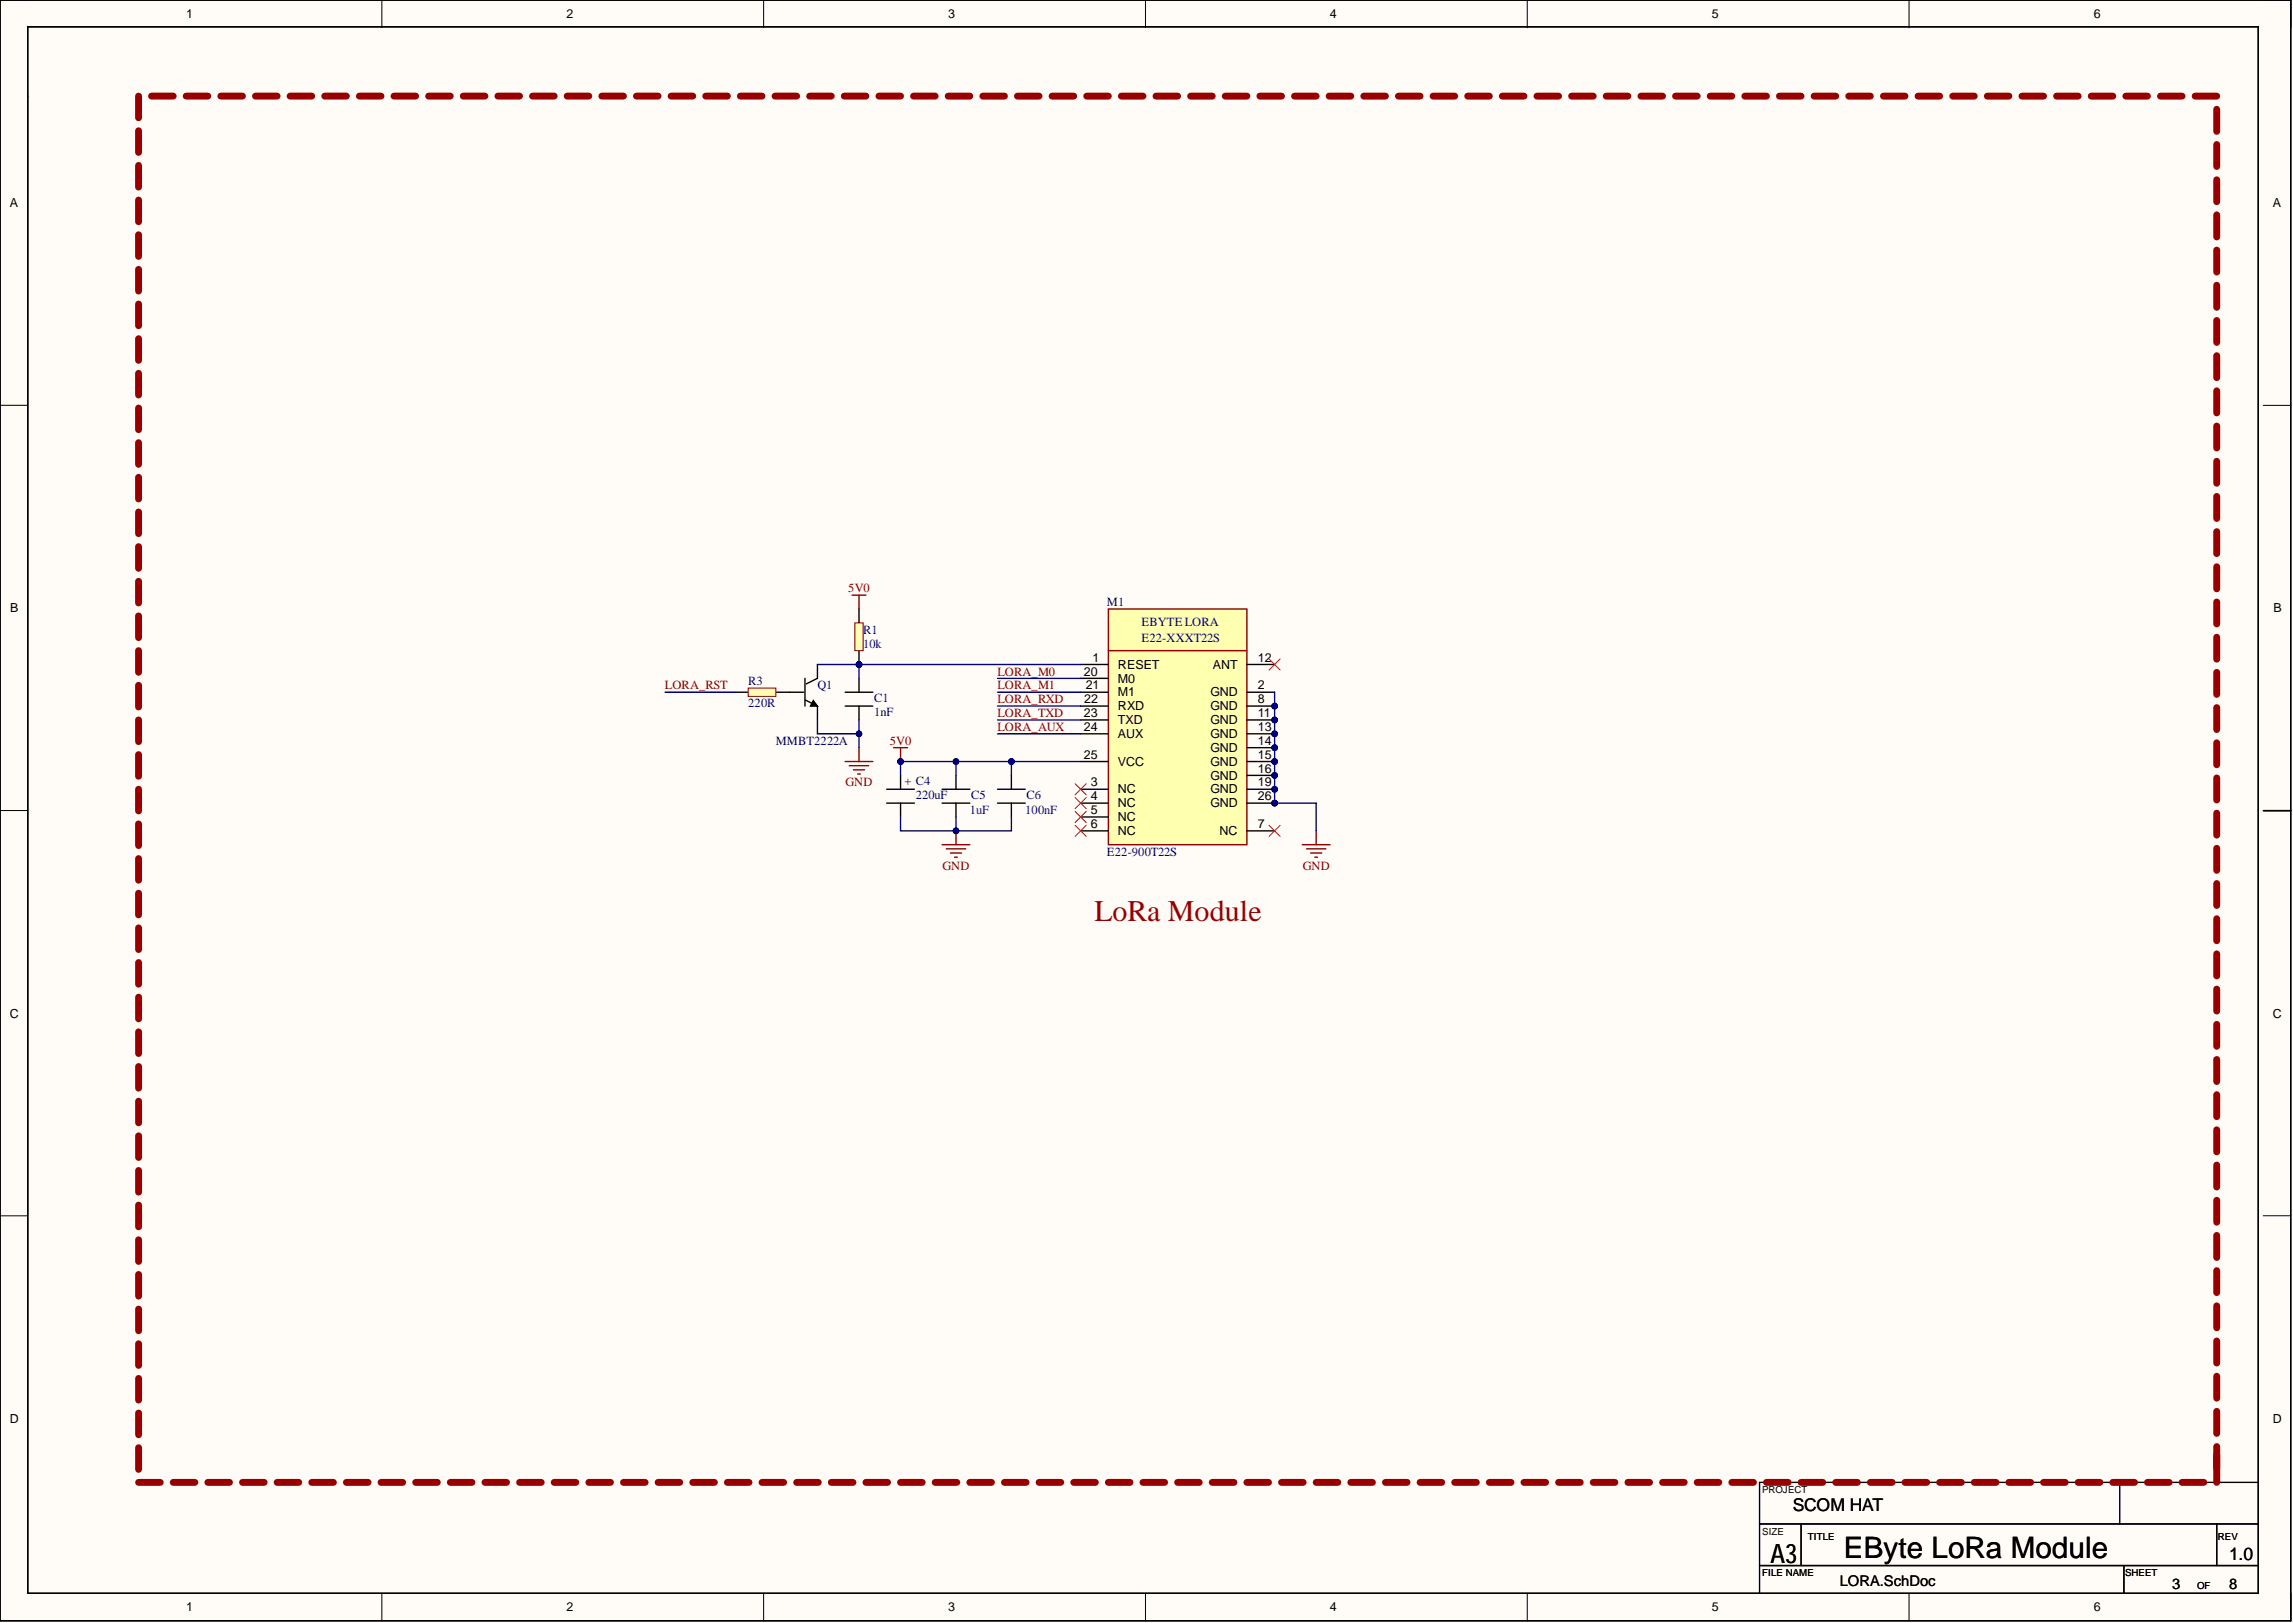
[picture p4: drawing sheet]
<svg xmlns="http://www.w3.org/2000/svg" width="420mm" height="297mm" viewBox="0 0 420 297" stroke-linecap="round" stroke-linejoin="round" font-family="sans-serif">
<defs><g id="words">
<text font-size="5.5" fill="#980000" x="200.4" y="168.6">LoRa Module</text>
<text font-size="5.4" x="337.6" y="285.1">EByte LoRa Module</text>
<text font-size="4.9" x="324.1" y="286">A3</text>
<g font-size="3.2">
<text x="328.2" y="276.5">SCOM HAT</text>
<text x="408.1" y="285.6">1.0</text>
</g>
<g font-size="2.7">
<text x="336.8" y="290.2">LORA.SchDoc</text>
<text x="397.7" y="290.8">3</text>
<text x="408.1" y="290.8">8</text>
</g>
<g font-size="2.3">
<text x="34.1" y="3.3">1</text>
<text x="103.7" y="3.3">2</text>
<text x="173.6" y="3.3">3</text>
<text x="243.5" y="3.3">4</text>
<text x="313.4" y="3.3">5</text>
<text x="383.3" y="3.3">6</text>
<text x="1.8" y="37.9">A</text>
<text x="416.1" y="37.9">A</text>
<text x="1.9" y="112.1">B</text>
<text x="416.2" y="112.1">B</text>
<text x="198.4" y="123.6">20</text>
<text x="200" y="121.1">1</text>
<text x="204.7" y="122.4">RESET</text>
<text x="204.7" y="124.9">M0</text>
<text x="222" y="122.4">ANT</text>
<text x="230.3" y="121.1">12</text>
<text x="198.4" y="131.3">23</text>
<text x="198.5" y="128.7">22</text>
<text x="198.8" y="126.2">21</text>
<text x="204.7" y="127.5">M1</text>
<text x="204.7" y="130">RXD</text>
<text x="221.6" y="127.5">GND</text>
<text x="221.6" y="130">GND</text>
<text x="230.3" y="126.2">2</text>
<text x="230.3" y="128.7">8</text>
<text x="230.3" y="131.3">11</text>
<text x="198.4" y="133.8">24</text>
<text x="204.7" y="132.5">TXD</text>
<text x="204.7" y="135.1">AUX</text>
<text x="221.6" y="132.5">GND</text>
<text x="221.6" y="135.1">GND</text>
<text x="221.6" y="137.6">GND</text>
<text x="230.3" y="133.8">13</text>
<text x="230.3" y="136.3">14</text>
<text x="165.6" y="143.7">+ C4</text>
<text x="198.4" y="138.9">25</text>
<text x="199.7" y="143.9">3</text>
<text x="204.7" y="140.1">VCC</text>
<text x="221.6" y="140.1">GND</text>
<text x="221.6" y="142.7">GND</text>
<text x="230.3" y="138.9">15</text>
<text x="230.3" y="141.4">16</text>
<text x="230.3" y="143.9">19</text>
<text x="199.7" y="146.5">4</text>
<text x="199.7" y="149">5</text>
<text x="204.7" y="145.2">NC</text>
<text x="204.7" y="147.7">NC</text>
<text x="221.6" y="145.2">GND</text>
<text x="221.6" y="147.7">GND</text>
<text x="230.3" y="146.5">26</text>
<text x="199.7" y="151.6">6</text>
<text x="204.7" y="150.3">NC</text>
<text x="204.7" y="152.8">NC</text>
<text x="223.3" y="152.8">NC</text>
<text x="230.3" y="151.6">7</text>
<text x="1.8" y="186.2">C</text>
<text x="416.1" y="186.2">C</text>
<text x="1.8" y="260.4">D</text>
<text x="416.1" y="260.4">D</text>
<text x="34.1" y="294.9">1</text>
<text x="103.7" y="294.9">2</text>
<text x="173.6" y="294.9">3</text>
<text x="243.5" y="294.9">4</text>
<text x="313.4" y="294.9">5</text>
<text x="383.3" y="294.9">6</text>
</g>
<g font-size="2.3" fill="#800000">
<text x="155.3" y="108.4">5V0</text>
<text x="182.6" y="123.6">LORA_M0</text>
<text x="121.7" y="126.2">LORA_RST</text>
<text x="182.6" y="131.3">LORA_TXD</text>
<text x="182.6" y="128.7">LORA_RXD</text>
<text x="182.6" y="126.2">LORA_M1</text>
<text x="162.9" y="136.3">5V0</text>
<text x="182.6" y="133.8">LORA_AUX</text>
<text x="154.8" y="143.9">GND</text>
<text x="172.6" y="159.2">GND</text>
<text x="238.5" y="159.2">GND</text>
</g>
<g font-size="2.3" fill="#000080">
<text x="202.7" y="111">M1</text>
<text x="158" y="118.6">10k</text>
<text x="158" y="116">R1</text>
<text x="209" y="114.5">EBYTE LORA</text>
<text x="209" y="117.6">E22-XXXT22S</text>
<text x="137" y="125.4">R3</text>
<text x="137" y="129.5">220R</text>
<text x="149.6" y="126.2">Q1</text>
<text x="160" y="131">1nF</text>
<text x="160" y="128.5">C1</text>
<text x="142" y="136.3">MMBT2222A</text>
<text x="167.7" y="146.2">220uF</text>
<text x="177.5" y="149">1uF</text>
<text x="177.8" y="146.2">C5</text>
<text x="187.7" y="149">100nF</text>
<text x="187.9" y="146.2">C6</text>
<text x="202.7" y="156.6">E22-900T22S</text>
</g>
<g font-size="1.8">
<text x="322.6" y="273.2">PROJECT</text>
<text x="322.6" y="280.9">SIZE</text>
<text x="331" y="281.9">TITLE</text>
<text x="406.1" y="281.9">REV</text>
<text x="322.6" y="288.5">FILE NAME</text>
<text x="389.1" y="288.5">SHEET</text>
<text x="402.3" y="290.8">OF</text>
</g>
</g></defs>
<g fill="#fffcf8">
<path d="M0 0h419.4v296.7h-419.4z" fill-rule="evenodd"/>
<path d="M5.1 5.1h409.3v286.5h-409.3z" fill-rule="evenodd"/>
</g>
<g fill="none" stroke="#000" stroke-width=".18">
<path d="M0 0h5.1M69.9 0v5.1M139.8 0v5.1M209.7 0v5.1M279.6 0v5.1M349.5 0v5.1M414.4 0h5v5.1M0 74.2h5.1M414.4 74.2h5M0 148.3h5.1M414.4 148.4h5M0 222.5h5.1"/>
<path d="M414.4 222.5h5M69.9 291.6v5.1M139.8 291.6v5.1M209.7 291.6v5.1M279.6 291.6v5.1M349.5 291.6v5.1M419.4 291.6v5.1"/>
</g>
<g fill="none" stroke="#000" stroke-width=".25">
<path d="M0 0v296.6h419.4v-296.6h-419.4M5.1 4.9h408.3v286.7h-408.3zM154.7 129.2h5.1M154.7 126.7h5.1M157.3 124.2v2.5M157.3 129.2v2.6M414.4 148.4h5M322.1 278.9h91.3M329.7 278.9v7.6M388.1 271.3v7.6M405.8 278.9v7.6M413.4 271.3h-91.3v20.3"/>
<path d="M322.1 286.5h91.3M388.8 286.5v5.1"/>
</g>
<circle cx="157.3" cy="121.6" r=".51" fill="#000080"/>
<circle cx="157.3" cy="121.6" r=".51" fill="none" stroke="#000080" stroke-width=".18"/>
<path d="M157.3 119.1v2.5" fill="none" stroke="#000" stroke-width=".25"/>
<circle cx="157.3" cy="121.6" r=".51" fill="#000080"/>
<circle cx="157.3" cy="121.6" r=".51" fill="none" stroke="#000080" stroke-width=".18"/>
<path d="M157.3 111.5v2.5" fill="none" stroke="#000" stroke-width=".25"/>
<path d="M156.5 114h1.5v5.1h-1.5z" fill-rule="evenodd" fill="#ffffb0"/>
<path d="M156.5 114h1.5v5.1h-1.5z" fill="none" stroke="#800000" stroke-width=".18"/>
<path d="M156 108.9h2.5M157.3 108.9v2.6M154.7 139.4h5.1M157.3 136.8v2.6M155.5 140.1h3.5M156.3 140.9h2M157 141.7h.5M238.4 154.6h5.1M239.2 155.4h3.5M240 156.1h2M240.7 156.9h.5M241 152.1v2.5" fill="none" stroke="#800000" stroke-width=".25"/>
<circle cx="233.4" cy="129.2" r=".51" fill="#000080"/>
<circle cx="233.4" cy="129.2" r=".51" fill="none" stroke="#000080" stroke-width=".18"/>
<circle cx="233.4" cy="131.8" r=".51" fill="#000080"/>
<circle cx="233.4" cy="131.8" r=".51" fill="none" stroke="#000080" stroke-width=".18"/>
<circle cx="233.4" cy="134.3" r=".51" fill="#000080"/>
<circle cx="233.4" cy="134.3" r=".51" fill="none" stroke="#000080" stroke-width=".18"/>
<circle cx="233.4" cy="136.8" r=".51" fill="#000080"/>
<circle cx="233.4" cy="136.8" r=".51" fill="none" stroke="#000080" stroke-width=".18"/>
<circle cx="233.4" cy="139.4" r=".51" fill="#000080"/>
<circle cx="233.4" cy="139.4" r=".51" fill="none" stroke="#000080" stroke-width=".18"/>
<circle cx="233.4" cy="141.9" r=".51" fill="#000080"/>
<circle cx="233.4" cy="141.9" r=".51" fill="none" stroke="#000080" stroke-width=".18"/>
<circle cx="233.4" cy="144.5" r=".51" fill="#000080"/>
<circle cx="233.4" cy="144.5" r=".51" fill="none" stroke="#000080" stroke-width=".18"/>
<circle cx="233.4" cy="147" r=".51" fill="#000080"/>
<circle cx="233.4" cy="147" r=".51" fill="none" stroke="#000080" stroke-width=".18"/>
<path d="M202.9 111.5h25.4v43.1h-25.4z" fill-rule="evenodd" fill="#ffffb0"/>
<path d="M202.9 111.5h25.4v43.1h-25.4z" fill="none" stroke="#800000" stroke-width=".25"/>
<path d="M197.8 121.6h5.1M228.3 126.7h5.1M228.3 129.2h5.1M197.8 144.4h5.1M197.8 147h5.1M197.8 149.5h5.1M197.8 152.1h5.1M228.3 152.1h5.1" fill="none" stroke="#000" stroke-width=".25"/>
<circle cx="233.4" cy="129.2" r=".51" fill="#000080"/>
<circle cx="233.4" cy="129.2" r=".51" fill="none" stroke="#000080" stroke-width=".18"/>
<path d="M228.3 131.8h5.1" fill="none" stroke="#000" stroke-width=".25"/>
<circle cx="233.4" cy="131.8" r=".51" fill="#000080"/>
<circle cx="233.4" cy="131.8" r=".51" fill="none" stroke="#000080" stroke-width=".18"/>
<path d="M228.3 121.6h5.1M228.3 134.3h5.1" fill="none" stroke="#000" stroke-width=".25"/>
<circle cx="233.4" cy="134.3" r=".51" fill="#000080"/>
<circle cx="233.4" cy="134.3" r=".51" fill="none" stroke="#000080" stroke-width=".18"/>
<path d="M228.3 136.8h5.1" fill="none" stroke="#000" stroke-width=".25"/>
<circle cx="233.4" cy="136.8" r=".51" fill="#000080"/>
<circle cx="233.4" cy="136.8" r=".51" fill="none" stroke="#000080" stroke-width=".18"/>
<path d="M228.3 139.4h5.1" fill="none" stroke="#000" stroke-width=".25"/>
<circle cx="233.4" cy="139.4" r=".51" fill="#000080"/>
<circle cx="233.4" cy="139.4" r=".51" fill="none" stroke="#000080" stroke-width=".18"/>
<path d="M228.3 141.9h5.1" fill="none" stroke="#000" stroke-width=".25"/>
<circle cx="233.4" cy="141.9" r=".51" fill="#000080"/>
<circle cx="233.4" cy="141.9" r=".51" fill="none" stroke="#000080" stroke-width=".18"/>
<path d="M228.3 144.4h5.1" fill="none" stroke="#000" stroke-width=".25"/>
<circle cx="233.4" cy="144.5" r=".51" fill="#000080"/>
<circle cx="233.4" cy="144.5" r=".51" fill="none" stroke="#000080" stroke-width=".18"/>
<path d="M197.8 124.2h5.1M197.8 126.7h5.1M197.8 129.2h5.1M197.8 131.8h5.1M197.8 134.3h5.1M197.8 139.4h5.1M228.3 147h5.1" fill="none" stroke="#000" stroke-width=".25"/>
<circle cx="233.4" cy="147" r=".51" fill="#000080"/>
<circle cx="233.4" cy="147" r=".51" fill="none" stroke="#000080" stroke-width=".18"/>
<path d="M202.9 119.1h25.4" fill="none" stroke="#980000" stroke-width=".25"/>
<path d="M196.8 143.4l2.1 2.1M196.8 146l2.1 2M196.8 148.5l2.1 2M196.8 151l2.1 2.1M198.9 143.4l-2.1 2.1M198.9 146l-2.1 2M198.9 148.5l-2.1 2M198.9 151l-2.1 2.1M232.3 151l2.1 2.1M234.4 151l-2.1 2.1" fill="none" stroke="#f00" stroke-width=".18"/>
<path d="M162.3 147h5.1M162.3 144.4h5.1M164.9 141.9v2.5M164.9 147v2.5M172.5 147h5.1M172.5 144.4h5.1M175 141.9v2.5M175 147v2.5M182.6 147h5.1M182.6 144.4h5.1M185.2 141.9v2.5M185.2 147v2.5" fill="none" stroke="#000" stroke-width=".25"/>
<path d="M172.5 154.6h5.1M173.2 155.4h3.6M174 156.1h2M174.8 156.9h.5M175 152.1v2.5" fill="none" stroke="#800000" stroke-width=".25"/>
<circle cx="175" cy="152.1" r=".51" fill="#000080"/>
<circle cx="175" cy="152.1" r=".51" fill="none" stroke="#000080" stroke-width=".18"/>
<path d="M163.6 136.8h2.5M164.9 136.8v2.6" fill="none" stroke="#800000" stroke-width=".25"/>
<circle cx="164.9" cy="139.4" r=".51" fill="#000080"/>
<circle cx="164.9" cy="139.4" r=".51" fill="none" stroke="#000080" stroke-width=".18"/>
<path d="M134.4 126.7h2.6M142 126.7h5.1M147.4 124.2v5M147.4 128.1l1.3 .6M148.9 128.2l.8 1h-1.3zM149.7 121.6v2.6l-2.1 1M149.7 129.2v2.6" fill="none" stroke="#000" stroke-width=".25"/>
<path d="M148.9 128.2l.8 1h-1.3z" fill="#000"/>
<path d="M137 125.9h5v1.6h-5z" fill-rule="evenodd" fill="#ffffb0"/>
<path d="M137 125.9h5v1.6h-5z" fill="none" stroke="#800000" stroke-width=".18"/>
<path d="M182.6 124.2h15.2M182.6 126.7h15.2M182.6 129.2h15.2M182.6 131.8h15.2M182.6 134.3h15.2M233.4 126.7v20.3" fill="none" stroke="#000080" stroke-width=".25"/>
<circle cx="233.4" cy="129.2" r=".51" fill="#000080"/>
<circle cx="233.4" cy="129.2" r=".51" fill="none" stroke="#000080" stroke-width=".18"/>
<circle cx="233.4" cy="131.8" r=".51" fill="#000080"/>
<circle cx="233.4" cy="131.8" r=".51" fill="none" stroke="#000080" stroke-width=".18"/>
<circle cx="233.4" cy="134.3" r=".51" fill="#000080"/>
<circle cx="233.4" cy="134.3" r=".51" fill="none" stroke="#000080" stroke-width=".18"/>
<circle cx="233.4" cy="136.8" r=".51" fill="#000080"/>
<circle cx="233.4" cy="136.8" r=".51" fill="none" stroke="#000080" stroke-width=".18"/>
<circle cx="233.4" cy="139.4" r=".51" fill="#000080"/>
<circle cx="233.4" cy="139.4" r=".51" fill="none" stroke="#000080" stroke-width=".18"/>
<circle cx="233.4" cy="141.9" r=".51" fill="#000080"/>
<circle cx="233.4" cy="141.9" r=".51" fill="none" stroke="#000080" stroke-width=".18"/>
<circle cx="233.4" cy="144.5" r=".51" fill="#000080"/>
<circle cx="233.4" cy="144.5" r=".51" fill="none" stroke="#000080" stroke-width=".18"/>
<circle cx="233.4" cy="147" r=".51" fill="#000080"/>
<circle cx="233.4" cy="147" r=".51" fill="none" stroke="#000080" stroke-width=".18"/>
<path d="M233.4 147h7.6v5.1" fill="none" stroke="#000080" stroke-width=".25"/>
<circle cx="233.4" cy="147" r=".51" fill="#000080"/>
<circle cx="233.4" cy="147" r=".51" fill="none" stroke="#000080" stroke-width=".18"/>
<path d="M185.2 139.4h12.6" fill="none" stroke="#000080" stroke-width=".25"/>
<circle cx="185.2" cy="139.4" r=".51" fill="#000080"/>
<circle cx="185.2" cy="139.4" r=".51" fill="none" stroke="#000080" stroke-width=".18"/>
<path d="M164.9 149.5v2.6h20.3v-2.6" fill="none" stroke="#000080" stroke-width=".25"/>
<circle cx="175" cy="152.1" r=".51" fill="#000080"/>
<circle cx="175" cy="152.1" r=".51" fill="none" stroke="#000080" stroke-width=".18"/>
<path d="M175 149.5v2.6" fill="none" stroke="#000080" stroke-width=".25"/>
<circle cx="175" cy="152.1" r=".51" fill="#000080"/>
<circle cx="175" cy="152.1" r=".51" fill="none" stroke="#000080" stroke-width=".18"/>
<path d="M164.9 139.4h20.3" fill="none" stroke="#000080" stroke-width=".25"/>
<circle cx="164.9" cy="139.4" r=".51" fill="#000080"/>
<circle cx="164.9" cy="139.4" r=".51" fill="none" stroke="#000080" stroke-width=".18"/>
<circle cx="175" cy="139.4" r=".51" fill="#000080"/>
<circle cx="175" cy="139.4" r=".51" fill="none" stroke="#000080" stroke-width=".18"/>
<circle cx="185.2" cy="139.4" r=".51" fill="#000080"/>
<circle cx="185.2" cy="139.4" r=".51" fill="none" stroke="#000080" stroke-width=".18"/>
<path d="M164.9 139.4v2.5" fill="none" stroke="#000080" stroke-width=".25"/>
<circle cx="164.9" cy="139.4" r=".51" fill="#000080"/>
<circle cx="164.9" cy="139.4" r=".51" fill="none" stroke="#000080" stroke-width=".18"/>
<path d="M175 139.4v2.5" fill="none" stroke="#000080" stroke-width=".25"/>
<circle cx="175" cy="139.4" r=".51" fill="#000080"/>
<circle cx="175" cy="139.4" r=".51" fill="none" stroke="#000080" stroke-width=".18"/>
<path d="M185.2 139.4v2.5" fill="none" stroke="#000080" stroke-width=".25"/>
<circle cx="185.2" cy="139.4" r=".51" fill="#000080"/>
<circle cx="185.2" cy="139.4" r=".51" fill="none" stroke="#000080" stroke-width=".18"/>
<path d="M149.7 121.6h7.6" fill="none" stroke="#000080" stroke-width=".25"/>
<circle cx="157.3" cy="121.6" r=".51" fill="#000080"/>
<circle cx="157.3" cy="121.6" r=".51" fill="none" stroke="#000080" stroke-width=".18"/>
<path d="M149.7 131.8v2.5h7.6" fill="none" stroke="#000080" stroke-width=".25"/>
<circle cx="157.3" cy="134.3" r=".51" fill="#000080"/>
<circle cx="157.3" cy="134.3" r=".51" fill="none" stroke="#000080" stroke-width=".18"/>
<path d="M121.8 126.7h12.6M157.3 131.8v5" fill="none" stroke="#000080" stroke-width=".25"/>
<circle cx="157.3" cy="134.3" r=".51" fill="#000080"/>
<circle cx="157.3" cy="134.3" r=".51" fill="none" stroke="#000080" stroke-width=".18"/>
<path d="M157.3 121.6v2.6" fill="none" stroke="#000080" stroke-width=".25"/>
<circle cx="157.3" cy="121.6" r=".51" fill="#000080"/>
<circle cx="157.3" cy="121.6" r=".51" fill="none" stroke="#000080" stroke-width=".18"/>
<path d="M157.3 121.6h40.5" fill="none" stroke="#000080" stroke-width=".25"/>
<circle cx="157.3" cy="121.6" r=".51" fill="#000080"/>
<circle cx="157.3" cy="121.6" r=".51" fill="none" stroke="#000080" stroke-width=".18"/>
<g fill="none" stroke="#980000" stroke-width="1.3">
<path d="M25.4 17.6v4M27.7 17.6h4M34.1 17.6h4M40.4 17.6h4M46.8 17.6h3.9M53.1 17.6h4M59.5 17.6h3.9M65.8 17.6h4M72.1 17.6h4M78.5 17.6h3.9M84.8 17.6h4M91.2 17.6h3.9"/>
<path d="M97.5 17.6h4M103.8 17.6h4M110.2 17.6h3.9M116.5 17.6h4M122.9 17.6h3.9M129.2 17.6h4M135.5 17.6h4M141.9 17.6h4M148.2 17.6h4M154.6 17.6h3.9M160.9 17.6h4M167.3 17.6h3.9"/>
<path d="M173.6 17.6h4M179.9 17.6h4M186.3 17.6h3.9M192.6 17.6h4M199 17.6h3.9M205.3 17.6h4M211.6 17.6h4M218 17.6h3.9M224.3 17.6h4M230.7 17.6h3.9M237 17.6h4M243.3 17.6h4"/>
<path d="M249.7 17.6h3.9M256 17.6h4M262.4 17.6h3.9M268.7 17.6h4M275 17.6h4M281.4 17.6h4M287.7 17.6h4M294.1 17.6h3.9M300.4 17.6h4M306.8 17.6h3.9M313.1 17.6h4M319.4 17.6h4"/>
<path d="M325.8 17.6h3.9M332.1 17.6h4M338.5 17.6h3.9M344.8 17.6h4M351.2 17.6h3.9M357.5 17.6h4M363.8 17.6h4M370.2 17.6h3.9M376.5 17.6h4M382.9 17.6h3.9M389.2 17.6h4M395.5 17.6h4"/>
<path d="M401.9 17.6h3.9M25.4 23.9v4M25.4 30.3v3.9M25.4 36.6v4M405.8 20v4M405.8 26.5v4M405.8 32.9v4M405.8 39.3v4.1M25.4 43v3.9M25.4 49.3v4M25.4 55.6v4M405.8 45.8v4"/>
<path d="M405.8 52.2v4M405.8 58.7v4M25.4 62v4M25.4 68.3v4M25.4 74.7v3.9M405.8 65.1v4M405.8 71.5v4.1M405.8 78v4M25.4 81v4M25.4 87.4v3.9M25.4 93.7v4M405.8 84.4v4"/>
<path d="M405.8 90.9v4M405.8 97.3v4M25.4 100v4M25.4 106.4v4M25.4 112.7v4M25.4 119.1v3.9M405.8 103.7v4.1M405.8 110.2v4M405.8 116.6v4M25.4 125.4v4M25.4 131.8v3.9M25.4 138.1v4"/>
<path d="M405.8 123.1v4M405.8 129.5v4M405.8 136v4M25.4 144.4v4M25.4 150.8v4M25.4 157.1v4M405.8 142.4v4M405.8 148.8v4M405.8 155.3v4M25.4 163.5v3.9M25.4 169.8v4M25.4 176.2v3.9"/>
<path d="M405.8 161.7v4M405.8 168.2v4M405.8 174.6v4M25.4 182.5v4M25.4 188.8v4M25.4 195.2v4M405.8 181v4M405.8 187.5v4M405.8 193.9v4M25.4 201.5v4M25.4 207.9v3.9M25.4 214.2v4"/>
<path d="M405.8 200.4v4M405.8 206.8v4M405.8 213.2v4M405.8 219.7v4M25.4 220.6v3.9M25.4 226.9v4M25.4 233.2v4M25.4 239.6v4M405.8 226.1v4M405.8 232.6v4M405.8 239v4M25.4 245.9v4"/>
<path d="M25.4 252.3v3.9M25.4 258.6v4M405.8 245.4v4.1M405.8 251.9v4M405.8 258.3v4M25.4 265v3.9M25.4 271.3h3.9M31.7 271.3h4M38.1 271.3h3.9M44.4 271.3h4M50.7 271.3h4M57.1 271.3h3.9"/>
<path d="M63.4 271.3h4M69.8 271.3h3.9M76.1 271.3h4M82.4 271.3h4M88.8 271.3h3.9M95.1 271.3h4M101.5 271.3h3.9M107.8 271.3h4M114.1 271.3h4M120.5 271.3h4M126.8 271.3h4M133.2 271.3h3.9"/>
<path d="M139.5 271.3h4M145.9 271.3h3.9M152.2 271.3h4M158.5 271.3h4M164.9 271.3h3.9M171.2 271.3h4M177.6 271.3h3.9M183.9 271.3h4M190.2 271.3h4M196.6 271.3h3.9M202.9 271.3h4M209.3 271.3h3.9"/>
<path d="M215.6 271.3h4M221.9 271.3h4M228.3 271.3h3.9M234.6 271.3h4M241 271.3h3.9M247.3 271.3h4M253.6 271.3h4M260 271.3h4M266.3 271.3h4M272.7 271.3h3.9M279 271.3h4M285.4 271.3h3.9"/>
<path d="M291.7 271.3h4M298 271.3h4M304.4 271.3h3.9M310.7 271.3h4M317.1 271.3h3.9M323.4 271.3h4M329.7 271.3h4M336.1 271.3h4M342.4 271.3h4M348.8 271.3h3.9M355.1 271.3h4M361.5 271.3h3.9"/>
<path d="M367.8 271.3h4M374.1 271.3h4M380.5 271.3h4M386.8 271.3h4M393.2 271.3h3.9M399.5 271.3h4M405.8 264.8v6.5"/>
</g>
<path d="M232.3 120.6l2.1 2M234.4 120.6l-2.1 2" fill="none" stroke="#f00" stroke-width=".18"/>
<use href="#words"/>
</svg>
